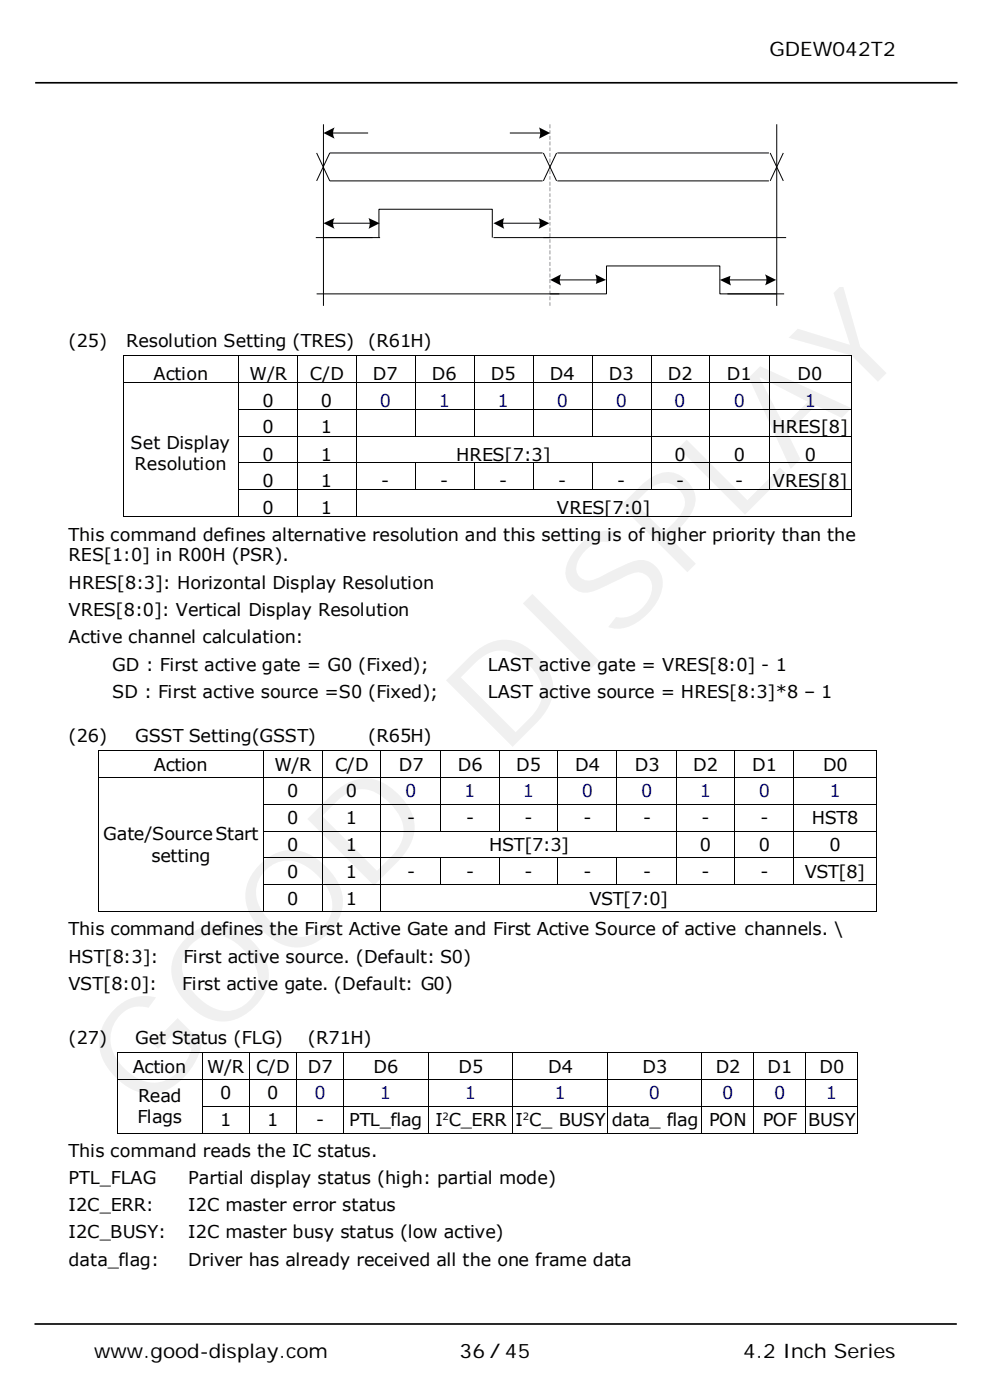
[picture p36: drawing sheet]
<svg xmlns="http://www.w3.org/2000/svg" width="210mm" height="297mm" viewBox="0 0 210 297" stroke-linecap="round" stroke-linejoin="round" font-family="sans-serif">
<defs><g id="words">
<g font-size="28.2">
<text x="106.7" y="160.5" transform="rotate(-45 106.7 160.5)">DISPLAY</text>
<text x="30.4" y="236.8" transform="rotate(-45 30.4 236.8)">GOOD</text>
</g>
<g font-size="4.2">
<text x="163.2" y="11.8">GDEW042T2</text>
<text x="20" y="288.1">www.good-display.com</text>
<text x="97.5" y="288.1">36／45</text>
<text x="157.6" y="288.1">4.2 Inch Series</text>
</g>
<g font-size="3.8">
<text x="14.5" y="73.7">(25)</text>
<text x="26.8" y="73.7">Resolution Setting (TRES)</text>
<text x="78.1" y="73.7">(R61H)</text>
<text x="32.5" y="80.6">Action</text>
<text x="52.9" y="80.6">W/R</text>
<text x="65.7" y="80.6">C/D</text>
<text x="79.1" y="80.6">D7</text>
<text x="91.6" y="80.6">D6</text>
<text x="104.1" y="80.6">D5</text>
<text x="116.6" y="80.6">D4</text>
<text x="129.1" y="80.6">D3</text>
<text x="141.6" y="80.6">D2</text>
<text x="154.1" y="80.6">D1</text>
<text x="169.2" y="80.6">D0</text>
<text x="55.7" y="86.3">0</text>
<text x="68.1" y="86.3">0</text>
<text x="27.7" y="95.2">Set Display</text>
<text x="55.7" y="92">0</text>
<text x="68.1" y="92">1</text>
<text x="163.8" y="92">HRES[8]</text>
<text x="28.5" y="99.7">Resolution</text>
<text x="55.7" y="97.7">0</text>
<text x="68.1" y="97.7">1</text>
<text x="96.7" y="97.7">HRES[7:3]</text>
<text x="143" y="97.7">0</text>
<text x="155.7" y="97.7">0</text>
<text x="170.7" y="97.7">0</text>
<text x="55.7" y="103.4">0</text>
<text x="68.1" y="103.4">1</text>
<text x="80.8" y="103.4">-</text>
<text x="93.3" y="103.4">-</text>
<text x="105.9" y="103.4">-</text>
<text x="118.4" y="103.4">-</text>
<text x="130.9" y="103.4">-</text>
<text x="143.4" y="103.4">-</text>
<text x="155.9" y="103.4">-</text>
<text x="163.9" y="103.4">VRES[8]</text>
<text x="55.7" y="109">0</text>
<text x="68.1" y="109">1</text>
<text x="118.1" y="109">VRES[7:0]</text>
<text x="14.5" y="114.7">This command defines alternative resolution and this setting is of higher priority than the</text>
<text x="14.5" y="119.1">RES[1:0] in R00H (PSR).</text>
<text x="14.5" y="125">HRES[8:3]: Horizontal Display Resolution</text>
<text x="14.5" y="130.8">VRES[8:0]: Vertical Display Resolution</text>
<text x="14.5" y="136.5">Active channel calculation:</text>
<text x="23.8" y="142.3">GD : First active gate = G0 (Fixed);</text>
<text x="103.5" y="142.3">LAST active gate = VRES[8:0] - 1</text>
<text x="23.8" y="148">SD : First active source =S0 (Fixed);</text>
<text x="103.5" y="148">LAST active source = HRES[8:3]*8 – 1</text>
<text x="14.5" y="157.5">(26)</text>
<text x="28.7" y="157.5">GSST Setting(GSST)</text>
<text x="78.1" y="157.5">(R65H)</text>
<text x="32.7" y="163.5">Action</text>
<text x="58.2" y="163.5">W/R</text>
<text x="71.1" y="163.5">C/D</text>
<text x="84.6" y="163.5">D7</text>
<text x="97.1" y="163.5">D6</text>
<text x="109.5" y="163.5">D5</text>
<text x="122" y="163.5">D4</text>
<text x="134.6" y="163.5">D3</text>
<text x="147" y="163.5">D2</text>
<text x="159.5" y="163.5">D1</text>
<text x="174.6" y="163.5">D0</text>
<text x="60.9" y="169.2">0</text>
<text x="73.3" y="169.2">0</text>
<text x="21.9" y="178.3">Gate/SourceStart</text>
<text x="60.9" y="174.9">0</text>
<text x="73.3" y="174.9">1</text>
<text x="86.3" y="174.9">-</text>
<text x="98.8" y="174.9">-</text>
<text x="111.2" y="174.9">-</text>
<text x="123.7" y="174.9">-</text>
<text x="136.4" y="174.9">-</text>
<text x="148.8" y="174.9">-</text>
<text x="161.3" y="174.9">-</text>
<text x="172.2" y="174.9">HST8</text>
<text x="32.2" y="182.8">setting</text>
<text x="60.9" y="180.6">0</text>
<text x="73.3" y="180.6">1</text>
<text x="103.7" y="180.6">HST[7:3]</text>
<text x="148.4" y="180.6">0</text>
<text x="160.9" y="180.6">0</text>
<text x="175.9" y="180.6">0</text>
<text x="60.9" y="186.3">0</text>
<text x="60.9" y="191.9">0</text>
<text x="73.3" y="186.3">1</text>
<text x="73.3" y="191.9">1</text>
<text x="86.3" y="186.3">-</text>
<text x="98.8" y="186.3">-</text>
<text x="111.2" y="186.3">-</text>
<text x="123.7" y="186.3">-</text>
<text x="125" y="191.9">VST[7:0]</text>
<text x="136.4" y="186.3">-</text>
<text x="148.8" y="186.3">-</text>
<text x="161.3" y="186.3">-</text>
<text x="170.7" y="186.3">VST[8]</text>
<text x="14.5" y="198.4">This command defines the First Active Gate and First Active Source of active channels. \</text>
<text x="14.5" y="204.3">HST[8:3]:</text>
<text x="38.9" y="204.3">First active source. (Default: S0)</text>
<text x="14.5" y="210.1">VST[8:0]:</text>
<text x="38.7" y="210.1">First active gate. (Default: G0)</text>
<text x="14.5" y="221.6">(27)</text>
<text x="28.7" y="221.6">Get Status (FLG)</text>
<text x="65.3" y="221.6">(R71H)</text>
<text x="28.2" y="227.6">Action</text>
<text x="43.9" y="227.6">W/R</text>
<text x="54.3" y="227.6">C/D</text>
<text x="65.3" y="227.6">D7</text>
<text x="79.2" y="227.6">D6</text>
<text x="97.2" y="227.6">D5</text>
<text x="116.2" y="227.6">D4</text>
<text x="136.3" y="227.6">D3</text>
<text x="151.8" y="227.6">D2</text>
<text x="162.8" y="227.6">D1</text>
<text x="173.8" y="227.6">D0</text>
<text x="29.3" y="233.9">Read</text>
<text x="46.7" y="233.2">0</text>
<text x="56.7" y="233.2">0</text>
<text x="29.2" y="238.4">Flags</text>
<text x="46.7" y="239">1</text>
<text x="56.7" y="239">1</text>
<text x="67.1" y="239">-</text>
<text x="74.1" y="239">PTL_flag</text>
<text x="92.3" y="239">I C_ERR</text>
<text x="109.4" y="239">I C_ BUSY</text>
<text x="129.8" y="239">data_ flag</text>
<text x="150.4" y="239">PON</text>
<text x="161.8" y="239">POF</text>
<text x="171.4" y="239">BUSY</text>
<text x="14.5" y="245.5">This command reads the IC status.</text>
<text x="14.5" y="251.2">PTL_FLAG</text>
<text x="39.9" y="251.2">Partial display status (high: partial mode)</text>
<text x="14.5" y="257">I2C_ERR:</text>
<text x="39.9" y="257">I2C master error status</text>
<text x="14.5" y="262.8">I2C_BUSY:</text>
<text x="39.9" y="262.8">I2C master busy status (low active)</text>
<text x="14.5" y="268.6">data_flag:</text>
<text x="39.9" y="268.6">Driver has already received all the one frame data</text>
</g>
<g font-size="3.8" fill="#00c">
<text x="80.6" y="86.3">0</text>
<text x="93.1" y="86.3">1</text>
<text x="105.5" y="86.3">1</text>
<text x="118.1" y="86.3">0</text>
<text x="130.6" y="86.3">0</text>
<text x="143" y="86.3">0</text>
<text x="155.6" y="86.3">0</text>
<text x="170.7" y="86.3">1</text>
<text x="86" y="169.2">0</text>
<text x="98.5" y="169.2">1</text>
<text x="110.9" y="169.2">1</text>
<text x="123.4" y="169.2">0</text>
<text x="136" y="169.2">0</text>
<text x="148.4" y="169.2">1</text>
<text x="160.9" y="169.2">0</text>
<text x="175.9" y="169.2">1</text>
<text x="66.7" y="233.2">0</text>
<text x="80.6" y="233.2">1</text>
<text x="98.6" y="233.2">1</text>
<text x="117.6" y="233.2">1</text>
<text x="137.6" y="233.2">0</text>
<text x="153.1" y="233.2">0</text>
<text x="164.2" y="233.2">0</text>
<text x="175.2" y="233.2">1</text>
</g>
<g font-size="2.1">
<text x="93.8" y="237.6">2</text>
<text x="110.9" y="237.6">2</text>
</g>
</g></defs>
<g fill="#000">
<path d="M26 75.4l.2 .2zM50.4 75.4l.1 .2zM62.9 75.4l.2 .2zM75.4 75.4l.2 .2zM26 81.1l.2 .1zM26 86.8l.2 .2zM26 92.5l.2 .1zM26 98.1l.2 .1zM50.4 81.1l.1 .1zM50.4 86.8l.1 .2zM50.4 92.5l.1 .1zM50.4 98.1l.1 .1z"/>
<path d="M62.9 81.1l.2 .1zM62.9 86.8l.2 .2zM62.9 92.5l.2 .1zM62.9 98.1l.2 .1zM75.4 81.1l.2 .1zM75.4 86.8l.2 .2zM75.4 92.5l.2 .1zM75.4 98.1l.2 .1zM26 103.9l.2 .1zM26 109.6l.2 .1zM50.4 103.9l.1 .1zM50.4 109.6l.1 .1z"/>
<path d="M62.9 103.9l.2 .1zM62.9 109.6l.2 .1zM75.4 103.9l.2 .1zM75.4 109.6l.2 .1zM105.9 170.5l.1 .2zM105.9 176.3l.1 .1zM118.2 170.5l.2 .2zM118.2 176.3l.2 .1zM130.8 170.5l.1 .2zM130.8 176.3l.1 .1zM143.4 170.5l.1 .2zM143.4 176.3l.1 .1z"/>
<path d="M155.8 170.5l.1 .2zM155.8 176.3l.1 .1zM168.3 170.5l.1 .2zM168.3 176.3l.1 .1zM185.8 170.5l.1 .2zM185.8 176.3l.1 .1zM105.9 181.9l.1 .2zM105.9 187.7l.1 .1zM118.2 181.9l.2 .2zM118.2 187.7l.2 .1zM130.8 181.9l.1 .2zM130.8 187.7l.1 .1z"/>
<path d="M143.4 181.9l.1 .2zM143.4 187.7l.1 .1zM155.8 181.9l.1 .2zM155.8 187.7l.1 .1zM168.3 181.9l.1 .2zM168.3 187.7l.1 .1zM185.8 181.9l.1 .2zM185.8 187.7l.1 .1zM185.8 193.3l.1 .1zM108.7 223.2l.2 .1zM108.7 229l.2 .1zM108.7 234.6l.2 .1z"/>
<path d="M128.8 223.2l.1 .1zM128.8 229l.1 .1zM128.8 234.6l.1 .1zM148.8 223.2l.1 .1zM148.8 229l.1 .1zM148.8 234.6l.1 .1zM159.8 223.2l.1 .1zM159.8 229l.1 .1zM159.8 234.6l.1 .1zM170.8 223.2l.1 .1zM170.8 229l.1 .1zM170.8 234.6l.1 .1z"/>
<path d="M181.8 223.2l.1 .1zM181.8 229l.1 .1zM181.8 234.6l.1 .1zM108.7 240.4l.2 .1zM128.8 240.4l.1 .1zM148.8 240.4l.1 .1zM159.8 240.4l.1 .1zM170.8 240.4l.1 .1zM181.8 240.4l.1 .1z"/>
</g>
<g fill="none" stroke="#000" stroke-width=".21">
<path d="M67.2 32.5l2.7 5.9h45.2M68.6 26.4v38.5M70.4 28.2h7.7M108.1 28.2h6.8M115.1 32.5h-45.2l-2.7 5.9M115.2 32.5l2.8 5.9M118 32.5l-2.8 5.9M118.2 32.5h44.9M118.2 38.4h44.9M163.3 32.5l2.8 5.9M164.7 26.4v38.5M166.1 32.5l-2.8 5.9"/>
<path d="M67 50.4h13.6M70.4 47.4h8.4M80.4 50.4v-6h24v6M104.7 50.4h62M106.4 47.4h8.3M26.1 75.6v5.5M26.2 75.5h24.2M50.5 75.6v5.5M50.5 75.5h12.4M63 75.6v5.5M63.1 75.5h12.3M67.2 62.4h51.4"/>
<path d="M75.5 75.6v5.5M75.6 75.5h12.4M116.7 62.4h11.9v-6h24.1v6h12M26.1 81.2v5.6M26.1 87v5.5M26.1 92.6v5.5M26.1 98.2v5.7M26.2 81.1h24.2M50.5 81.2v5.6M50.5 87v5.5M50.5 92.6v5.5M50.5 98.2v5.7"/>
<path d="M50.5 81.1h12.4M50.5 86.9h12.4M50.5 92.5h12.4M50.5 98.2h12.4M63 81.2v5.6M63 87v5.5M63 92.6v5.5M63 98.2v5.7M63.1 81.1h12.3M63.1 86.9h12.3M63.1 92.5h12.3M63.1 98.2h12.3"/>
<path d="M75.5 81.2v5.6M75.5 87v5.5M75.5 92.6v5.5M75.5 98.2v5.7M75.6 81.1h12.4M75.6 86.9h12.4M75.6 92.5h12.4M75.6 98.2h12.4M26.1 104v5.6M26.2 109.7h24.2M50.5 104v5.6M50.5 103.9h12.4"/>
<path d="M50.5 109.7h12.4M63 104v5.6M63.1 103.9h12.3M63.1 109.7h12.3M75.5 104v5.6M75.6 103.9h12.4M75.6 109.7h105M93.5 170.6h12.4M93.5 176.4h12.4M105.9 165v5.5M105.9 170.7v5.6M106 170.6h12.2"/>
<path d="M106 176.4h12.2M118.3 165v5.5M118.3 170.7v5.6M118.4 170.6h12.4M118.4 176.4h12.4M130.8 165v5.5M130.8 170.7v5.6M130.9 170.6h12.5M130.9 176.4h12.5M143.5 165v5.5M143.5 170.7v5.6M143.5 176.4v5.5"/>
<path d="M143.5 170.6h12.3M143.5 176.4h12.3M155.8 165v5.5M155.8 170.7v5.6M155.8 176.4v5.5M155.9 170.6h12.4M155.9 176.4h12.4M168.4 165v5.5M168.4 170.7v5.6M168.4 176.4v5.5M168.4 170.6h17.4M168.4 176.4h17.4"/>
<path d="M185.9 165v5.5M185.9 170.7v5.6M185.9 176.4v5.5M80.8 193.4h105M93.5 182h12.4M93.5 187.7h12.4M105.9 182.1v5.6M106 182h12.2M106 187.7h12.2M118.3 182.1v5.6M118.4 182h12.4M118.4 187.7h12.4"/>
<path d="M130.8 182.1v5.6M130.9 182h12.5M130.9 187.7h12.5M143.5 182.1v5.6M143.5 182h12.3M143.5 187.7h12.3M155.8 182.1v5.6M155.9 182h12.4M155.9 187.7h12.4M168.4 182.1v5.6M168.4 182h17.4M168.4 187.7h17.4"/>
<path d="M185.9 182.1v5.6M185.9 187.8v5.5M91 223.3h17.7M91 229h17.7M91 234.7h17.7M108.8 223.3v5.7M108.8 229.1v5.5M108.8 234.7v5.7M108.9 223.3h19.9M108.9 229h19.9M108.9 234.7h19.9M128.8 223.3v5.7"/>
<path d="M128.8 229.1v5.5M128.8 234.7v5.7M128.9 223.3h19.9M128.9 229h19.9M128.9 234.7h19.9M148.8 223.3v5.7M148.8 229.1v5.5M148.8 234.7v5.7M148.9 223.3h10.9M148.9 229h10.9M148.9 234.7h10.9M159.8 223.3v5.7"/>
<path d="M159.8 229.1v5.5M159.8 234.7v5.7M159.9 223.3h10.9M159.9 229h10.9M159.9 234.7h10.9M170.9 223.3v5.7M170.9 229.1v5.5M170.9 234.7v5.7M170.9 223.3h10.9M170.9 229h10.9M170.9 234.7h10.9M181.9 223.3v5.7"/>
<path d="M181.9 229.1v5.5M181.9 234.7v5.7M91 240.4h17.7M108.9 240.4h19.9M128.9 240.4h19.9M148.9 240.4h10.9M159.9 240.4h10.9M170.9 240.4h10.9"/>
</g>
<g fill="none" stroke="#000" stroke-width=".85" stroke-linecap="butt">
<path d="M116.6 26.8h.1M116.6 29.2h.1M116.6 30.4h.1M116.6 32.9h.1M116.6 34.1h.1M116.6 36.5h.1M116.6 39h.1M116.6 40.2h.1M116.6 42.6h.1M116.6 43.8h.1M116.6 46.3h.1M116.6 48.7h.1"/>
<path d="M116.6 49.9h.1"/>
</g>
<path d="M116.6 28h.1M116.6 31.7h.1M116.6 35.3h.1M116.6 37.7h.1M116.6 41.4h.1M116.6 45h.1M116.6 47.5h.1M116.6 51.1h.1" fill="none" stroke="#000" stroke-width=".76" stroke-linecap="butt"/>
<g fill="#000">
<path d="M68.6 28.2l2.4-1.2a2.36 2.36 0 0 0 0 2.4z" fill-rule="evenodd"/>
<path d="M114.3 27l2.4 1.2-2.4 1.2 .3-1z" fill-rule="evenodd"/>
<path d="M68.6 47.4l2.4-1.1-.4 .9 .1 .7 .3 .6z" fill-rule="evenodd"/>
<path d="M78.2 46.3l2.3 1.1-2.3 1.1 .2-.9z" fill-rule="evenodd"/>
<path d="M104.7 47.4l2.2-1.1-.2 .9 .2 1.3z" fill-rule="evenodd"/>
<path d="M114.2 46.3l2.3 1.1-2.3 1.1 .3-.9z" fill-rule="evenodd"/>
</g>
<path d="M7.5 17.6h195.6M7.3 280.9h195.6" fill="none" stroke="#000" stroke-width=".35"/>
<use href="#words"/>
</svg>
